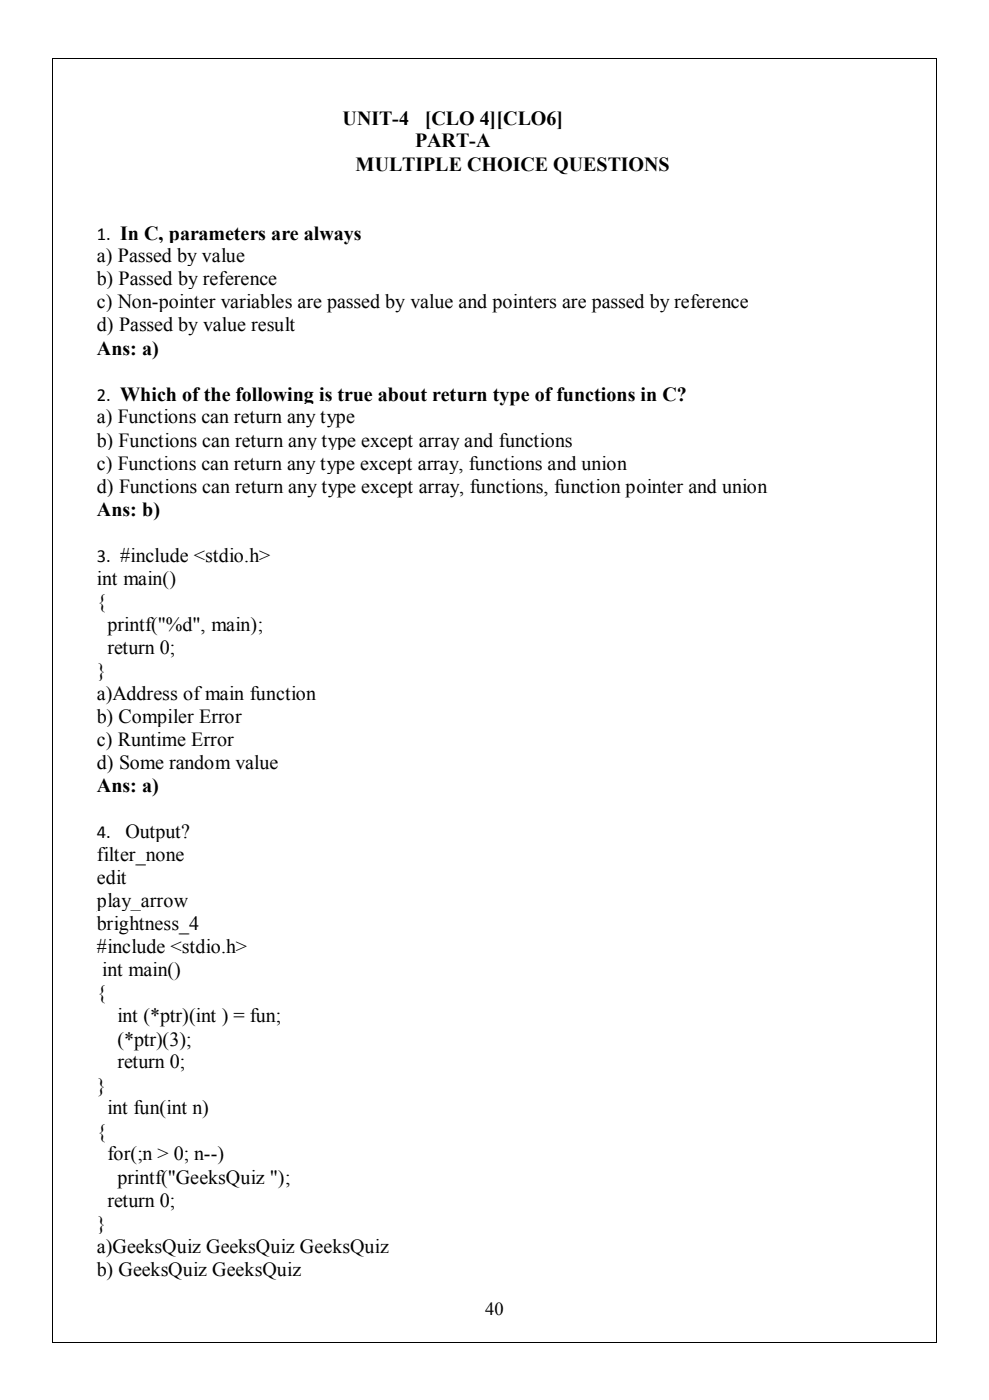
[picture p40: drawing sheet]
<svg xmlns="http://www.w3.org/2000/svg" width="209mm" height="296mm" viewBox="0 0 209 296" stroke-linecap="round" stroke-linejoin="round" font-family="sans-serif">
<defs><g id="words">
<g font-size="4.2">
<text x="72.4" y="26.3">UNIT-4</text>
<text x="89.8" y="26.3">[CLO 4][CLO6]</text>
<text x="87.7" y="31.2">PART-A</text>
<text x="75.1" y="36.1">MULTIPLE CHOICE QUESTIONS</text>
<text x="25.4" y="50.6">In C, parameters are always</text>
<text x="20.5" y="55.5">a) Passed by value</text>
<text x="20.5" y="60.3">b) Passed by reference</text>
<text x="20.5" y="65.2">c) Non-pointer variables are passed by value and pointers are passed by reference</text>
<text x="20.5" y="70">d) Passed by value result</text>
<text x="20.5" y="75">Ans: a)</text>
<text x="20.5" y="89.5">a) Functions can return any type</text>
<text x="25.4" y="84.8">Which of the following is true about return type of functions in C?</text>
<text x="20.5" y="94.4">b) Functions can return any type except array and functions</text>
<text x="20.5" y="99.3">c) Functions can return any type except array, functions and union</text>
<text x="20.5" y="104.2">d) Functions can return any type except array, functions, function pointer and union</text>
<text x="20.5" y="109.1">Ans: b)</text>
<text x="20.5" y="123.6">int main()</text>
<text x="20.5" y="128.5">{</text>
<text x="22.7" y="133.4">printf(&quot;%d&quot;, main);</text>
<text x="20.5" y="143.1">}</text>
<text x="22.7" y="138.2">return 0;</text>
<text x="20.5" y="148">a)Address of main function</text>
<text x="20.5" y="152.9">b) Compiler Error</text>
<text x="20.5" y="157.7">c) Runtime Error</text>
<text x="20.5" y="162.6">d) Some random value</text>
<text x="20.5" y="167.5">Ans: a)</text>
<text x="26.5" y="177.2">Output?</text>
<text x="20.5" y="182.1">filter_none</text>
<text x="20.5" y="186.9">edit</text>
<text x="20.5" y="191.8">play_arrow</text>
<text x="20.5" y="196.7">brightness_4</text>
<text x="20.5" y="201.6">#include &lt;stdio.h&gt;</text>
<text x="21.6" y="206.4">int main()</text>
<text x="20.5" y="211.3">{</text>
<text x="24.8" y="216.1">int (*ptr)(int ) = fun;</text>
<text x="24.8" y="221">(*ptr)(3);</text>
<text x="24.8" y="225.9">return 0;</text>
<text x="20.5" y="230.8">}</text>
<text x="22.7" y="235.6">int fun(int n)</text>
<text x="20.5" y="240.5">{</text>
<text x="22.7" y="245.4">for(;n &gt; 0; n--)</text>
<text x="24.8" y="250.3">printf(&quot;GeeksQuiz &quot;);</text>
<text x="22.7" y="255.1">return 0;</text>
<text x="20.5" y="260">}</text>
<text x="20.5" y="264.8">a)GeeksQuiz GeeksQuiz GeeksQuiz</text>
<text x="20.5" y="269.7">b) GeeksQuiz GeeksQuiz</text>
</g>
<g font-size="3.9">
<text x="20.5" y="50.6">1.</text>
<text x="20.5" y="84.8">2.</text>
<text x="20.5" y="118.7">3. #include &lt;stdio.h&gt;</text>
<text x="20.5" y="177.2">4.</text>
<text x="102.6" y="278">40</text>
</g>
</g></defs>
<g fill="#000">
<path d="M11.1 12.2h.2v.2h-.2z" fill-rule="evenodd"/>
<path d="M11.1 12.2h.2v.2h-.2z" fill-rule="evenodd"/>
<path d="M197.8 12.2h.2v.2h-.2z" fill-rule="evenodd"/>
<path d="M197.8 12.2h.2v.2h-.2z" fill-rule="evenodd"/>
<path d="M11.1 283.8h.2v.2h-.2z" fill-rule="evenodd"/>
<path d="M11.1 283.8h.2v.2h-.2z" fill-rule="evenodd"/>
<path d="M197.8 283.8h.2v.2h-.2z" fill-rule="evenodd"/>
<path d="M197.8 283.8h.2v.2h-.2z" fill-rule="evenodd"/>
</g>
<path d="M11.2 12.4v271.4M11.3 12.3h186.5M197.9 12.4v271.4M11.3 283.9h186.5" fill="none" stroke="#000" stroke-width=".21"/>
<use href="#words"/>
</svg>
